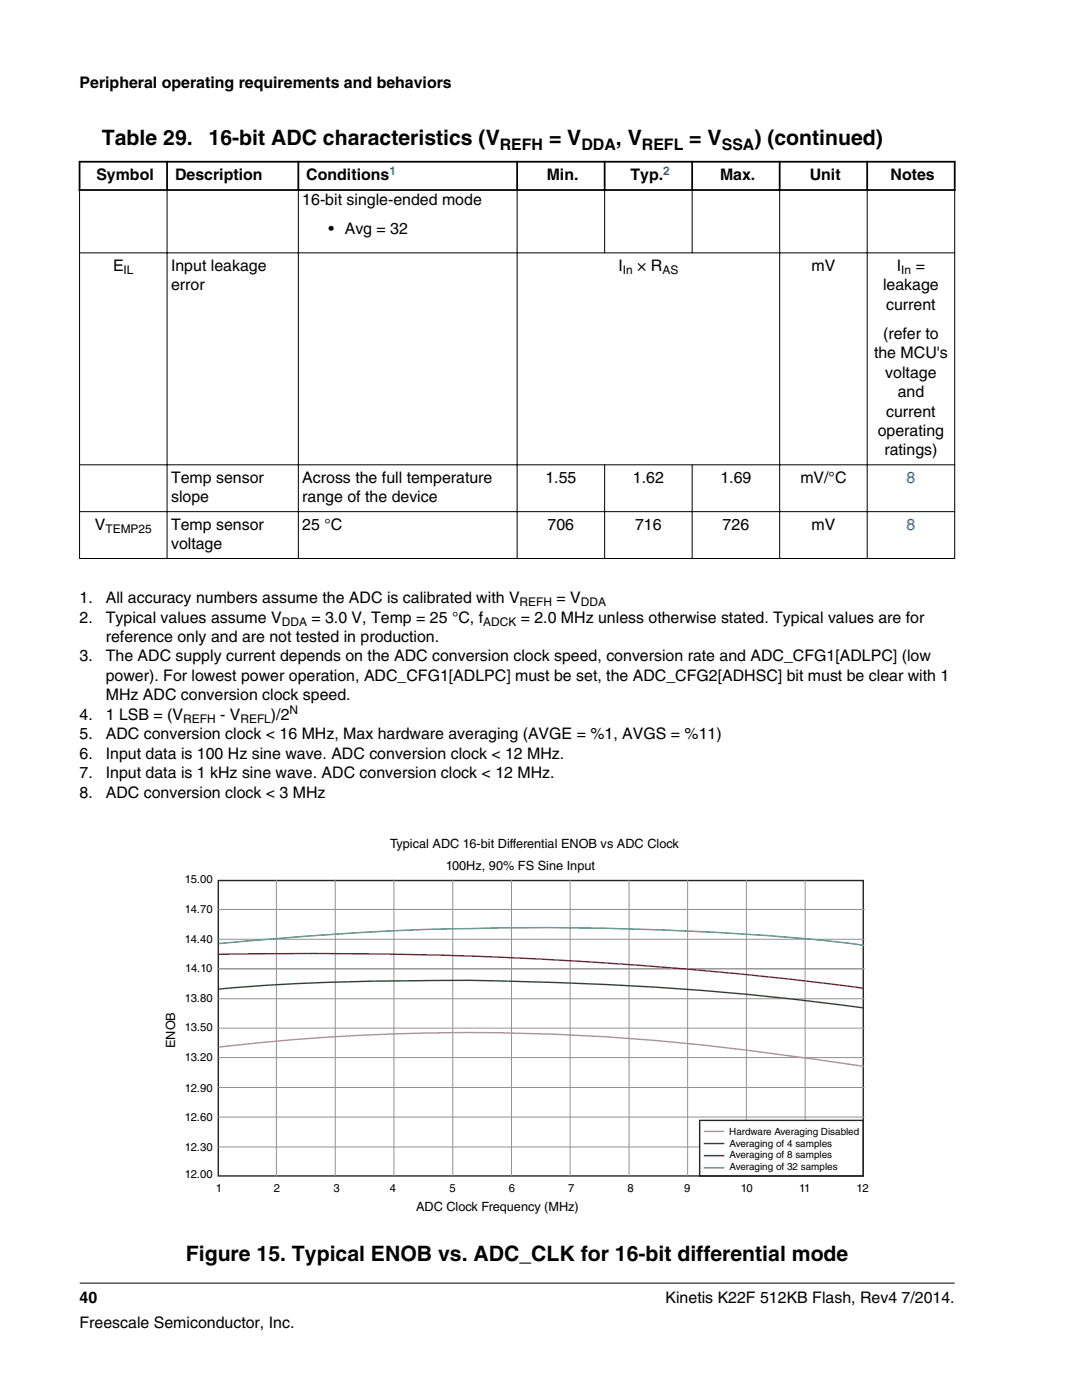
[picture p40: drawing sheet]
<svg xmlns="http://www.w3.org/2000/svg" width="216mm" height="279mm" viewBox="0 0 216 279" stroke-linecap="round" stroke-linejoin="round" font-family="sans-serif">
<defs><g id="words">
<g font-size="4.2">
<text x="20.3" y="29">Table 29.</text>
<text x="41.6" y="29">16-bit ADC characteristics (V</text>
<text x="109.6" y="29">= V</text>
<text x="122.9" y="29">, V</text>
<text x="137.5" y="29">= V</text>
<text x="150.5" y="29">) (continued)</text>
<text x="37.1" y="251.6">Figure 15. Typical ENOB vs. ADC_CLK for 16-bit differential mode</text>
</g>
<g font-size="3.2">
<text x="15.9" y="17.5">Peripheral operating requirements and behaviors</text>
<text x="99.7" y="29.9">REFH</text>
<text x="116" y="29.9">DDA</text>
<text x="128.1" y="29.9">REFL</text>
<text x="144" y="29.9">SSA</text>
<text x="19.2" y="36">Symbol</text>
<text x="34.9" y="36">Description</text>
<text x="61.1" y="36">Conditions</text>
<text x="109.1" y="36">Min.</text>
<text x="125.8" y="36">Typ.</text>
<text x="143.7" y="36">Max.</text>
<text x="161.6" y="36">Unit</text>
<text x="177.7" y="36">Notes</text>
<text x="60.3" y="40.9">16-bit single-ended mode</text>
<text x="65.6" y="46.7">• Avg = 32</text>
<text x="22.6" y="54.1">E</text>
<text x="34.1" y="54.1">Input leakage</text>
<text x="34.1" y="58">error</text>
<text x="123.4" y="54.1">I</text>
<text x="127.2" y="54.1">× R</text>
<text x="161.9" y="54.1">mV</text>
<text x="176.2" y="58">leakage</text>
<text x="179" y="54.1">I</text>
<text x="182.7" y="54.1">=</text>
<text x="176.8" y="61.8">current</text>
<text x="174.4" y="71.5">the MCU's</text>
<text x="176.2" y="67.6">(refer to</text>
<text x="176.6" y="75.4">voltage</text>
<text x="176.8" y="83.1">current</text>
<text x="179.1" y="79.3">and</text>
<text x="175.2" y="87">operating</text>
<text x="176.5" y="90.9">ratings)</text>
<text x="34.1" y="96.4">Temp sensor</text>
<text x="34.1" y="100.3">slope</text>
<text x="60.3" y="96.4">Across the full temperature</text>
<text x="60.3" y="100.3">range of the device</text>
<text x="108.8" y="96.4">1.55</text>
<text x="126.3" y="96.4">1.62</text>
<text x="143.8" y="96.4">1.69</text>
<text x="159.7" y="96.4">mV/°C</text>
<text x="18.9" y="105.7">V</text>
<text x="34.1" y="105.7">Temp sensor</text>
<text x="60.3" y="105.7">25 °C</text>
<text x="109.3" y="105.7">706</text>
<text x="126.7" y="105.7">716</text>
<text x="144.2" y="105.7">726</text>
<text x="161.9" y="105.7">mV</text>
<text x="34.1" y="109.6">voltage</text>
<text x="15.9" y="124.2">2.</text>
<text x="15.9" y="120.4">1.</text>
<text x="21.1" y="124.2">Typical values assume V</text>
<text x="21.1" y="120.4">All accuracy numbers assume the ADC is calibrated with V</text>
<text x="62.1" y="124.2">= 3.0 V, Temp = 25 °C, f</text>
<text x="103.9" y="124.2">= 2.0 MHz unless otherwise stated. Typical values are for</text>
<text x="111.1" y="120.4">= V</text>
<text x="21.1" y="128.1">reference only and are not tested in production.</text>
<text x="15.9" y="132">3.</text>
<text x="21.1" y="132">The ADC supply current depends on the ADC conversion clock speed, conversion rate and ADC_CFG1[ADLPC] (low</text>
<text x="21.1" y="135.9">power). For lowest power operation, ADC_CFG1[ADLPC] must be set, the ADC_CFG2[ADHSC] bit must be clear with 1</text>
<text x="15.9" y="143.6">4.</text>
<text x="21.1" y="139.8">MHz ADC conversion clock speed.</text>
<text x="21.1" y="143.6">1 LSB = (V</text>
<text x="43.9" y="143.6">- V</text>
<text x="54.1" y="143.6">)/2</text>
<text x="15.9" y="147.5">5.</text>
<text x="21.1" y="147.5">ADC conversion clock &lt; 16 MHz, Max hardware averaging (AVGE = %1, AVGS = %11)</text>
<text x="15.9" y="151.4">6.</text>
<text x="15.9" y="155.3">7.</text>
<text x="21.1" y="151.4">Input data is 100 Hz sine wave. ADC conversion clock &lt; 12 MHz.</text>
<text x="21.1" y="155.3">Input data is 1 kHz sine wave. ADC conversion clock &lt; 12 MHz.</text>
<text x="15.9" y="159.2">8.</text>
<text x="21.1" y="159.2">ADC conversion clock &lt; 3 MHz</text>
<text x="15.9" y="260">40</text>
<text x="132.8" y="260">Kinetis K22F 512KB Flash, Rev4 7/2014.</text>
<text x="15.9" y="265">Freescale Semiconductor, Inc.</text>
</g>
<g font-size="3.2" fill="#00f">
<text x="180.9" y="96.4">8</text>
<text x="180.9" y="105.7">8</text>
</g>
<g font-size="2.5">
<text x="77.9" y="169.2">Typical ADC 16-bit Differential ENOB vs ADC Clock</text>
<text x="88.9" y="173.5">100Hz, 90% FS Sine Input</text>
<text x="35" y="209.2" transform="rotate(-90 35 209.2)">ENOB</text>
<text x="83" y="241.6">ADC Clock Frequency (MHz)</text>
</g>
<g font-size="2.4" fill="#00f">
<text x="77.7" y="34.9">1</text>
<text x="132.3" y="34.9">2</text>
</g>
<g font-size="2.4">
<text x="24.7" y="54.7">IL</text>
<text x="124.3" y="54.7">In</text>
<text x="132.2" y="54.7">AS</text>
<text x="179.8" y="54.7">In</text>
<text x="21" y="106.4">TEMP25</text>
<text x="56.2" y="124.9">DDA</text>
<text x="96.4" y="124.9">ADCK</text>
<text x="103.7" y="121">REFH</text>
<text x="115.9" y="121">DDA</text>
<text x="57.8" y="142.6">N</text>
<text x="36.6" y="144.3">REFH</text>
<text x="48" y="144.3">REFL</text>
</g>
<g font-size="2.3">
<text x="36.9" y="176.2">15.00</text>
<text x="36.9" y="182.2">14.70</text>
<text x="36.9" y="188.2">14.40</text>
<text x="36.9" y="194.1">14.10</text>
<text x="36.9" y="199.9">13.80</text>
<text x="36.9" y="205.8">13.50</text>
<text x="36.9" y="211.8">13.20</text>
<text x="36.9" y="217.9">12.90</text>
<text x="36.9" y="223.7">12.60</text>
<text x="36.9" y="229.7">12.30</text>
<text x="36.9" y="235.1">12.00</text>
<text x="43" y="237.9">1</text>
<text x="54.7" y="237.9">2</text>
<text x="66.5" y="237.9">3</text>
<text x="77.8" y="237.9">4</text>
<text x="89.7" y="237.9">5</text>
<text x="101.5" y="237.9">6</text>
<text x="113.4" y="237.9">7</text>
<text x="125.2" y="237.9">8</text>
<text x="136.5" y="237.9">9</text>
<text x="147.8" y="237.9">10</text>
<text x="159.5" y="237.9">11</text>
<text x="170.9" y="237.9">12</text>
</g>
<g font-size="2">
<text x="145.5" y="226.4">Hardware Averaging Disabled</text>
<text x="145.6" y="233.6">Averaging of 32 samples</text>
<text x="145.6" y="231.2">Averaging of 8 samples</text>
<text x="145.6" y="228.8">Averaging of 4 samples</text>
</g>
</g></defs>
<path d="M15.7 32.3h175M15.7 37.9h175M15.9 32.1v6M33.3 32.1v6M59.5 32.1v6M103.2 32.1v6M120.6 32.1v6M138.1 32.1v6M155.6 32.1v6M173 32.1v6M190.5 32.1v6" fill="none" stroke="#000" stroke-width=".35"/>
<g fill="none" stroke="#000" stroke-width=".2">
<path d="M15.9 38.1v73.4M33.3 37.7v73.8M59.5 37.7v73.8M103.2 37.7v73.8M120.6 37.7v12.9M138.1 37.7v12.9M155.6 37.7v73.8M173 37.7v73.8M190.5 38.1v73.4M15.8 50.5h174.8M15.8 92.8h174.8M120.6 92.7v18.8"/>
<path d="M138.1 92.7v18.8M15.8 102.1h174.8M15.8 111.5h174.8M15.9 256.1h174.6"/>
</g>
<path d="M43.6 175.7h128.7v59h-128.7zM139.6 223.6h32.7v11.1h-32.7z" fill="none" stroke="#242323" stroke-width=".28"/>
<g fill="none" stroke="#919191" stroke-width=".2">
<path d="M55.2 175.6v59.3M66.9 175.6v59.2M78.6 175.6v59.1M90.3 175.6v59.1M102.1 175.6v59.1M113.8 175.6v59.3M125.5 175.6v59.2M137.2 175.6v59.1M148.9 175.6v47.9M160.7 175.6v48M43.5 181.5h129M43.5 187.5h129"/>
<path d="M43.5 193.3h129M43.5 199.3h129M43.5 205.2h129M43.5 211.1h129M43.5 217h129M43.5 222.9h129M43.5 228.9h96"/>
</g>
<path d="M43.6 209a438.6 438.6 0 0 1 116.2 2l12.5 1.8M140.4 225.8h4.1" fill="none" stroke="#e27690" stroke-width=".28"/>
<path d="M43.6 197.4a592.1 592.1 0 0 1 75.7-1 561.9 561.9 0 0 1 53 4.8M140.4 228.2h4.1" fill="none" stroke="#3a660f" stroke-width=".28"/>
<path d="M43.6 190.5a863.6 863.6 0 0 1 128.7 6.7M140.4 230.6h4.1" fill="none" stroke="#c90232" stroke-width=".28"/>
<path d="M43.6 188.3a641.5 641.5 0 0 1 122.1-.5l6.7 .9M140.4 233h4.1" fill="none" stroke="#2d8aa7" stroke-width=".28"/>
<use href="#words"/>
</svg>
